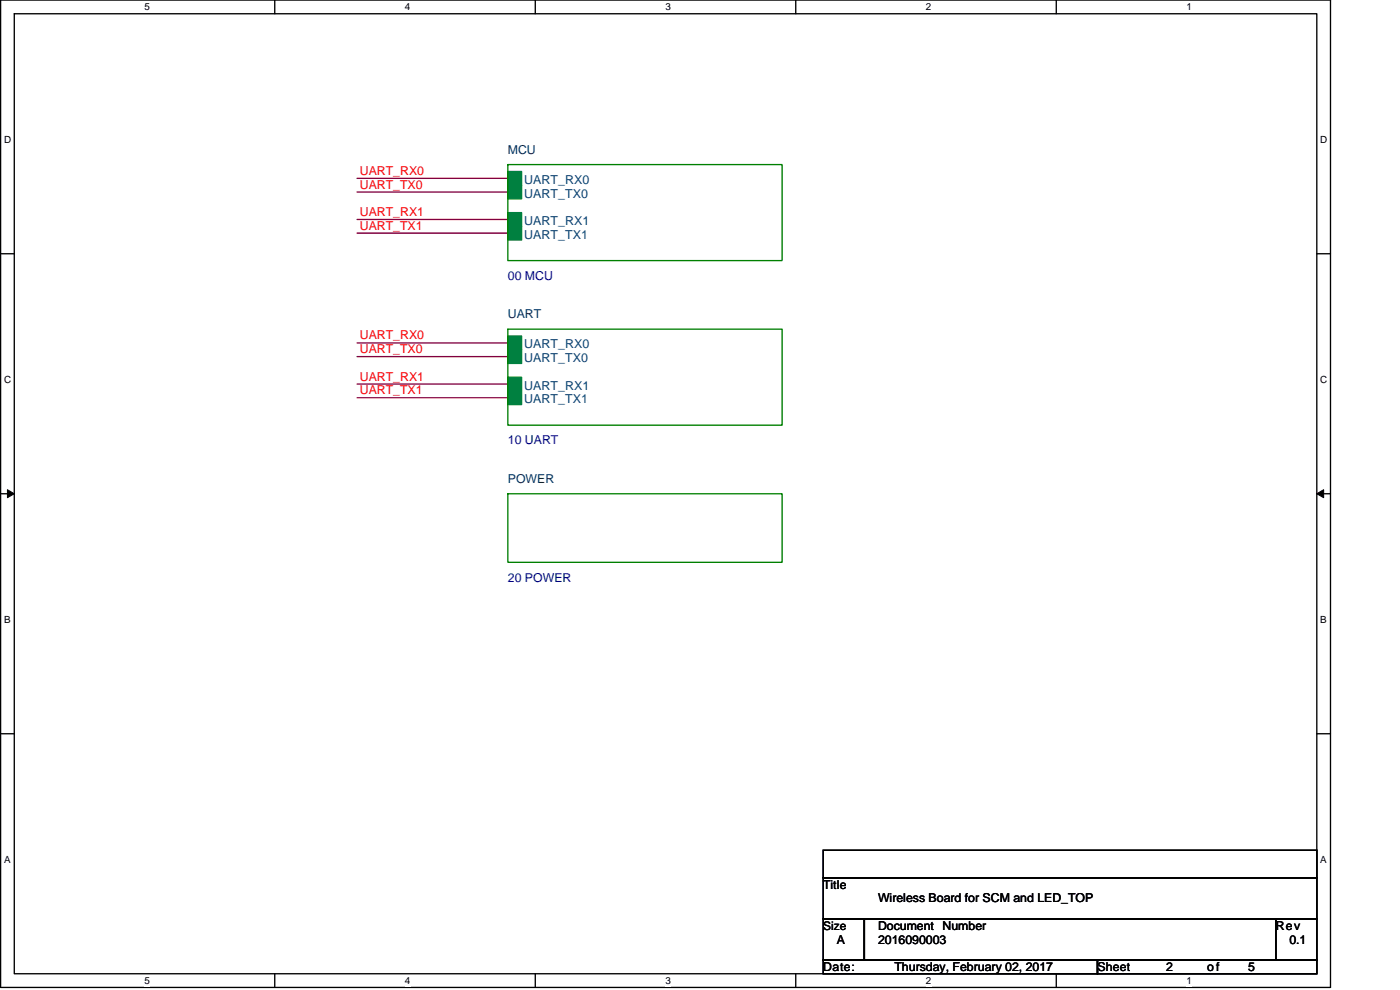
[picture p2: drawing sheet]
<svg xmlns="http://www.w3.org/2000/svg" width="420mm" height="297mm" viewBox="0 0 420 297" stroke-linecap="round" stroke-linejoin="round" font-family="sans-serif">
<defs><g id="words">
<g font-size="3.7" fill="#004040">
<text x="152.4" y="46.1">MCU</text>
<text x="152.4" y="95.5">UART</text>
<text x="152.4" y="144.9">POWER</text>
</g>
<g font-size="3.7" fill="#f00">
<text x="108" y="52.5">UART_RX0</text>
<text x="108" y="56.6">UART_TX0</text>
<text x="108" y="64.8">UART_RX1</text>
<text x="108" y="68.9">UART_TX1</text>
<text x="108" y="101.9">UART_RX0</text>
<text x="108" y="106">UART_TX0</text>
<text x="108" y="114.2">UART_RX1</text>
<text x="108" y="118.3">UART_TX1</text>
</g>
<g font-size="3.7" fill="#004080">
<text x="157.3" y="55.2">UART_RX0</text>
<text x="157.3" y="59.3">UART_TX0</text>
<text x="157.3" y="67.5">UART_RX1</text>
<text x="157.3" y="71.6">UART_TX1</text>
<text x="157.3" y="104.6">UART_RX0</text>
<text x="157.3" y="108.7">UART_TX0</text>
<text x="157.3" y="116.9">UART_RX1</text>
<text x="157.3" y="121">UART_TX1</text>
</g>
<g font-size="3.7" fill="#000080">
<text x="152.4" y="84">00 MCU</text>
<text x="152.4" y="133.3">10 UART</text>
<text x="152.4" y="174.5">20 POWER</text>
</g>
<g font-size="3.7">
<text x="247.1" y="266.7">Title</text>
<text x="263.5" y="270.8">Wireless Board for SCM and LED_TOP</text>
<text x="263.5" y="279">Document Number</text>
<text x="382.8" y="279">Rev</text>
<text x="251.2" y="283.1">A</text>
<text x="263.5" y="283.1">2016090003</text>
<text x="387" y="283.1">0.1</text>
<text x="247.1" y="291.4">Date:</text>
<text x="268.4" y="291.4">Thursday, February 02, 2017</text>
<text x="329.4" y="291.4">Sheet</text>
<text x="349.9" y="291.4">2</text>
<text x="362.3" y="291.4">of</text>
<text x="374.6" y="291.4">5</text>
</g>
<text font-size="3.6" x="247.1" y="278.9">Size</text>
<g font-size="3">
<text x="43.4" y="3.1">5</text>
<text x="121.5" y="3.1">4</text>
<text x="199.7" y="3.1">3</text>
<text x="277.9" y="3.1">2</text>
<text x="356.1" y="3.1">1</text>
<text x="1.2" y="42.8">D</text>
<text x="396.2" y="42.8">D</text>
<text x="1.2" y="114.8">C</text>
<text x="396.2" y="114.8">C</text>
<text x="1.2" y="186.8">B</text>
<text x="396.2" y="186.8">B</text>
<text x="1.2" y="258.8">A</text>
<text x="396.2" y="258.8">A</text>
<text x="43.4" y="295.2">5</text>
<text x="121.5" y="295.2">4</text>
<text x="199.7" y="295.2">3</text>
<text x="277.9" y="295.2">2</text>
<text x="356.1" y="295.2">1</text>
</g>
</g></defs>
<path d="M.2 0h399.1v296.3h-399.1zM4.3 4.1h390.9v288.1h-390.9z" fill="none" stroke="#000" stroke-width=".4"/>
<g fill="#fff">
<path d="M43.4 .4h1.6v3.3h-1.6z"/>
<path d="M43.4 292.6h1.6v3.3h-1.6z"/>
</g>
<path d="M82.5 0v4.1M82.5 292.2v4.1" fill="none" stroke="#000" stroke-width=".4"/>
<g fill="#fff">
<path d="M121.5 .4h1.7v3.3h-1.7z"/>
<path d="M121.5 292.6h1.7v3.3h-1.7z"/>
</g>
<path d="M160.6 0v4.1M160.6 292.2v4.1" fill="none" stroke="#000" stroke-width=".4"/>
<g fill="#fff">
<path d="M199.7 .4h1.7v3.3h-1.7z"/>
<path d="M199.7 292.6h1.7v3.3h-1.7z"/>
</g>
<path d="M238.8 0v4.1M238.8 292.2v4.1" fill="none" stroke="#000" stroke-width=".4"/>
<g fill="#fff">
<path d="M277.9 .4h1.6v3.3h-1.6z"/>
<path d="M277.9 292.6h1.6v3.3h-1.6z"/>
</g>
<path d="M317 0v4.1M317 292.2v4.1" fill="none" stroke="#000" stroke-width=".4"/>
<g fill="#fff">
<path d="M356.1 .4h1.6v3.3h-1.6z"/>
<path d="M356.1 292.6h1.6v3.3h-1.6z"/>
<path d="M1.2 40.1h2.2v3.3h-2.2z"/>
<path d="M396.2 40.1h2.2v3.3h-2.2z"/>
<path d="M1.2 112.1h2.2v3.3h-2.2z"/>
<path d="M396.2 112.1h2.2v3.3h-2.2z"/>
</g>
<path d="M.2 76.1h4.1M395.2 76.1h4.1" fill="none" stroke="#000" stroke-width=".4"/>
<g fill="#fff">
<path d="M1.2 184.1h2v3.4h-2z"/>
<path d="M396.2 184.1h2v3.4h-2z"/>
</g>
<path d="M.2 148.1h4.1M395.2 148.1h4.1" fill="none" stroke="#000" stroke-width=".4"/>
<path d="M2.2 146.9l2.1 1.2-2.1 1.2zM395.2 148.1l2-1.2v2.4z" fill="#000" stroke="#000" stroke-width=".3"/>
<g fill="#fff">
<path d="M1.2 256.2h2v3.3h-2z"/>
<path d="M396.2 256.2h2v3.3h-2z"/>
</g>
<path d="M.2 220.2h4.1M395.2 220.2h4.1M247.1 255.1h148.1v8.3h-148.1zM247.1 263.4h148.1v12.3h-148.1zM247.1 275.7h12.3v12.4h-12.3zM259.4 275.7h123.5v12.4h-123.5zM382.9 275.7h12.3v12.4h-12.3zM247.1 288.1h82.3v4.1h-82.3zM329.4 288.1h65.8v4.1h-65.8z" fill="none" stroke="#000" stroke-width=".4"/>
<path d="M107.2 53.5h45.2M107.2 57.6h45.2M107.2 65.8h45.2M107.2 70h45.2M107.2 102.9h45.2M107.2 107h45.2M107.2 115.2h45.2M107.2 119.3h45.2" fill="none" stroke="#800040" stroke-width=".4"/>
<path d="M152.4 49.4h82.3v28.8h-82.3zM152.4 98.8h82.3v28.8h-82.3zM152.4 148.1h82.3v20.6h-82.3z" fill="none" stroke="#008000" stroke-width=".4"/>
<g fill="#008040" stroke="#008040" stroke-width=".4">
<path d="M152.4 51.5h4.1v4.1h-4.1z" fill-rule="evenodd"/>
<path d="M152.4 63.8h4.1v4.1h-4.1z" fill-rule="evenodd"/>
<path d="M152.4 55.6h4.1v4.1h-4.1z" fill-rule="evenodd"/>
<path d="M152.4 67.9h4.1v4.1h-4.1z" fill-rule="evenodd"/>
<path d="M152.4 113.2h4.1v4.1h-4.1z" fill-rule="evenodd"/>
<path d="M152.4 117.3h4.1v4.1h-4.1z" fill-rule="evenodd"/>
<path d="M152.4 100.8h4.1v4.1h-4.1z" fill-rule="evenodd"/>
<path d="M152.4 104.9h4.1v4.2h-4.1z" fill-rule="evenodd"/>
</g>
<use href="#words"/>
</svg>
